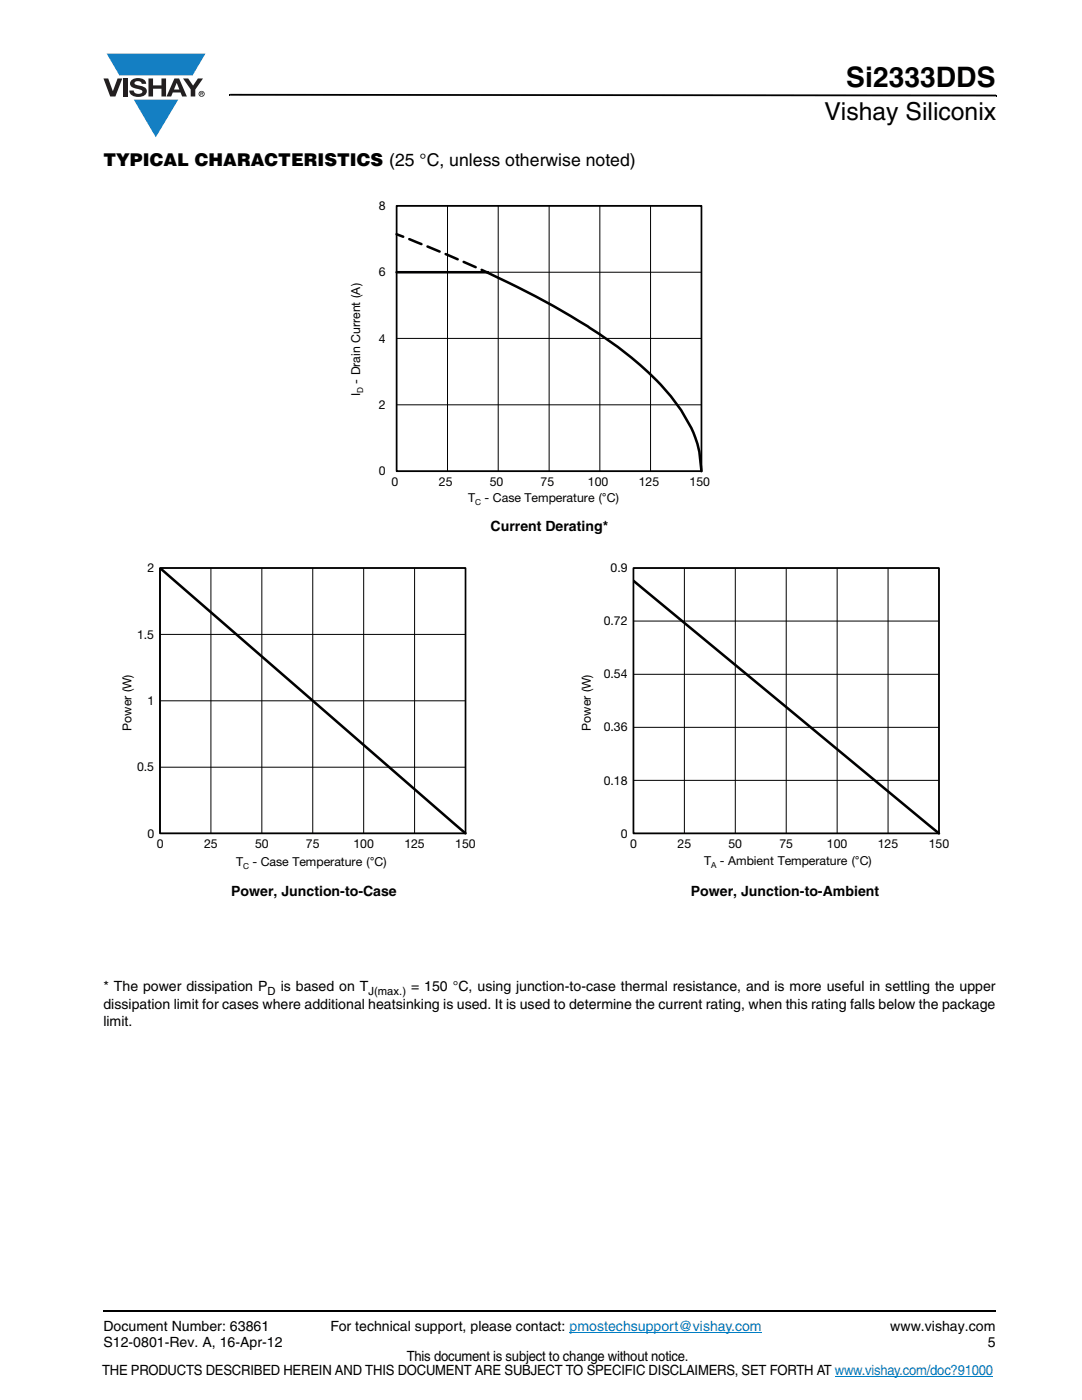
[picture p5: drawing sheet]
<svg xmlns="http://www.w3.org/2000/svg" width="216mm" height="279mm" viewBox="0 0 216 279" stroke-linecap="round" stroke-linejoin="round" font-family="sans-serif">
<defs><g id="words">
<text font-size="5.6" x="168.9" y="17.4">Si2333DDS</text>
<text font-size="4.9" x="164.5" y="24">Vishay Siliconix</text>
<text font-size="3.5" x="20.6" y="33">TYPICAL CHARACTERISTICS (25 °C, unless otherwise noted)</text>
<g font-size="2.8">
<text x="97.9" y="105.9">Current Derating*</text>
<text x="46.1" y="178.8">Power, Junction-to-Case</text>
<text x="137.8" y="178.8">Power, Junction-to-Ambient</text>
<text x="20.6" y="197.8">* The power dissipation P</text>
<text x="56" y="197.8">is based on T</text>
<text x="82" y="197.8">= 150 °C, using junction-to-case thermal resistance, and is more useful in settling the upper</text>
<text x="20.6" y="201.3">dissipation limit for cases where additional heatsinking is used. It is used to determine the current rating, when this rating falls below the package</text>
<text x="20.6" y="204.8">limit.</text>
<text x="20.6" y="265.6">Document Number: 63861</text>
<text x="20.6" y="268.8">S12-0801-Rev. A, 16-Apr-12</text>
<text x="66" y="265.7">For technical support, please contact: pmostechsupport@vishay.com</text>
<text x="177.7" y="265.6">www.vishay.com</text>
<text x="197.1" y="268.8">5</text>
<text x="20.4" y="274.4">THE PRODUCTS DESCRIBED HEREIN AND THIS DOCUMENT ARE SUBJECT TO SPECIFIC DISCLAIMERS, SET FORTH AT www.vishay.com/doc?91000</text>
<text x="81.2" y="271.6">This document is subject to change without notice.</text>
</g>
<g font-size="2.5">
<text x="75.6" y="41.9">8</text>
<text x="75.6" y="55.1">6</text>
<text x="75.6" y="68.4">4</text>
<text x="71.9" y="76.5" transform="rotate(-90 71.9 76.5)">- Drain Current (A)</text>
<text x="71.9" y="79" transform="rotate(-90 71.9 79)">I</text>
<text x="75.6" y="81.6">2</text>
<text x="75.6" y="94.9">0</text>
<text x="78.1" y="96.9">0</text>
<text x="87.6" y="96.9">25</text>
<text x="93.4" y="100.2">T</text>
<text x="96.7" y="100.2">- Case Temperature (°C)</text>
<text x="97.7" y="96.9">50</text>
<text x="107.9" y="96.9">75</text>
<text x="117.3" y="96.9">100</text>
<text x="127.5" y="96.9">125</text>
<text x="137.6" y="96.9">150</text>
<text x="29.4" y="114.2">2</text>
<text x="121.8" y="114.2">0.9</text>
<text x="120.5" y="124.8">0.72</text>
<text x="27.4" y="127.4">1.5</text>
<text x="120.5" y="135.4">0.54</text>
<text x="29.4" y="140.7">1</text>
<text x="26.2" y="145.8" transform="rotate(-90 26.2 145.8)">Power (W)</text>
<text x="117.9" y="145.8" transform="rotate(-90 117.9 145.8)">Power (W)</text>
<text x="120.5" y="146">0.36</text>
<text x="27.4" y="153.9">0.5</text>
<text x="120.5" y="156.6">0.18</text>
<text x="29.4" y="167.2">0</text>
<text x="123.9" y="167.2">0</text>
<text x="31.3" y="169.2">0</text>
<text x="40.7" y="169.2">25</text>
<text x="47.1" y="172.9">T</text>
<text x="50.4" y="172.9">- Case Temperature (°C)</text>
<text x="50.9" y="169.2">50</text>
<text x="61.1" y="169.2">75</text>
<text x="70.5" y="169.2">100</text>
<text x="80.7" y="169.2">125</text>
<text x="90.9" y="169.2">150</text>
<text x="125.7" y="169.2">0</text>
<text x="135.2" y="169.2">25</text>
<text x="140.5" y="172.6">T</text>
<text x="143.7" y="172.6">- Ambient Temperature (°C)</text>
<text x="145.4" y="169.2">50</text>
<text x="155.5" y="169.2">75</text>
<text x="165" y="169.2">100</text>
<text x="175.2" y="169.2">125</text>
<text x="185.3" y="169.2">150</text>
</g>
<g font-size="2.2">
<text x="53.4" y="198.5">D</text>
<text x="73.5" y="198.5">J(max.)</text>
</g>
<g font-size="1.7">
<text x="72.4" y="78.4" transform="rotate(-90 72.4 78.4)">D</text>
<text x="94.8" y="100.8">C</text>
<text x="48.5" y="173.5">C</text>
<text x="141.9" y="173.2">A</text>
</g>
</g></defs>
<path d="M20.5 261.5h.1v.4h-.1z" fill="#000"/>
<path d="M20.6 261.7h178.2" fill="none" stroke="#000" stroke-width=".36"/>
<path d="M20.6 10.7h20.4v16.7h-20.4z" fill="#fff"/>
<g fill="#147fc3">
<path d="M21.3 10.7h19.7l-2.6 4.4h-1.1h-13.5z"/>
<path d="M26.7 19.9h8.9l-4.5 7.5z"/>
</g>
<g fill="#231f20">
<path d="M20.6 15.7h1l.9 2.5 1-2.5h.9l-1.4 3.6h-1z"/>
<path d="M24.6 15.7h.9v3.6h-.9z"/>
<path d="M26.3 16a2.1 2.1 0 0 1 2.8 .3l.1 .4h-.9a.79 .79 0 0 0-.7-.5 .79 .79 0 0 0-.8 .4l.3 .3 1 .2a1.08 1.08 0 0 1 1.2 1.1 1.08 1.08 0 0 1-1.1 1.1 1.73 1.73 0 0 1-2.4-1.2h.9a.96 .96 0 0 0 .8 .6 .96 .96 0 0 0 .9-.4 1.31 1.31 0 0 0-1.2-.6 1.03 1.03 0 0 1-1.1-.6 1.03 1.03 0 0 1 .2-1.1z"/>
<path d="M29.6 15.7h.9v1.3h1.7v-1.3h.9v3.6h-.9v-1.6h-1.7v1.6h-.9z"/>
<path d="M36.5 15.7h1.1l.9 1.4 1-1.4h1l-1.5 2.2v1.4h-.9v-1.4z"/>
<path d="M35.3 16.5l.5 1.4h-1.1zM34.8 15.7l-1.6 3.6h1l.3-.8h1.5l.3 .8h1l-1.6-3.6z"/>
<path d="M39.8 18.7a.46 .46 0 0 1 .9 0 .46 .46 0 0 1-.9 0zM39.6 18.7a.6 .6 0 0 0 1.2 0 .6 .6 0 0 0-1.2 0z"/>
<path d="M40.1 18.5h.2v.2h-.2zM40 18.4v.7h.1v-.3l.4 .3-.2-.3 .2-.2-.1-.2z"/>
</g>
<path d="M45.7 18.7h.2v.4h-.2zM45.9 18.7l152.9 .2v.3l-152.9-.1zM198.8 18.9h.1v.3h-.1z" fill="#000"/>
<path d="M113.6 265.9h38.4M166.6 274.6h31.5" fill="none" stroke="#007ec4" stroke-width=".2"/>
<g fill="#fff">
<path d="M69.8 39.9h73.2v61.2h-73.2z"/>
<path d="M79.1 41.1h60.9v53h-60.9z"/>
</g>
<path d="M79.1 54.3h60.9M79.1 41.1h60.9v52.9h-60.9zM89.3 41.1v52.9M99.4 41.1v52.9M109.6 41.1v52.9M119.7 41.1v52.9M129.8 41.1v52.9M79.1 67.5h60.9M79.1 80.8h60.9" fill="none" stroke="#000" stroke-width=".2"/>
<path d="M79.1 41.1h60.9v52.9h-60.9z" fill="none" stroke="#000" stroke-width=".34"/>
<path d="M79.1 46.8l1.4 .4M79.1 54.3h18.3M96.1 53.9l5.3 2.5a131.8 131.8 0 0 1 25.3 15.6l1.1 .9a41.2 41.2 0 0 1 10.6 13.4 20.1 20.1 0 0 1 1.6 7.7" fill="none" stroke="#000" stroke-width=".51"/>
<path d="M81.7 47.7l13.8 5.9" fill="none" stroke="#000" stroke-width=".51" stroke-dasharray="2.6 1.3"/>
<path d="M24.2 112.2h71.4v61.7h-71.4z" fill="#fff"/>
<path d="M31.9 113.4h61v52.9h-61zM42.1 113.4v52.9M52.2 113.4v52.9M62.4 113.4v52.9M72.6 113.4v52.9M82.7 113.4v52.9M31.9 139.9h61M31.9 126.6h61M31.9 153.1h61" fill="none" stroke="#000" stroke-width=".2"/>
<path d="M31.9 113.4h61v52.9h-61z" fill="none" stroke="#000" stroke-width=".34"/>
<path d="M31.9 113.4l61 52.9" fill="none" stroke="#000" stroke-width=".51"/>
<g fill="#fff">
<path d="M115.8 112.2h74.3v61.3h-74.3z"/>
<path d="M126.4 113.4h61v53h-61z"/>
</g>
<path d="M126.4 113.4v52.9h61v-52.9h-61M136.6 113.4v52.9M146.7 113.4v52.9M156.9 113.4v52.9M167 113.4v52.9M177.2 113.4v52.9M126.4 134.6h61M126.4 123.9h61M126.4 155.7h61M126.4 145.2h61" fill="none" stroke="#000" stroke-width=".2"/>
<path d="M126.4 113.4h61v52.9h-61z" fill="none" stroke="#000" stroke-width=".34"/>
<path d="M126.4 115.9l61 50.4" fill="none" stroke="#000" stroke-width=".51"/>
<use href="#words"/>
</svg>
